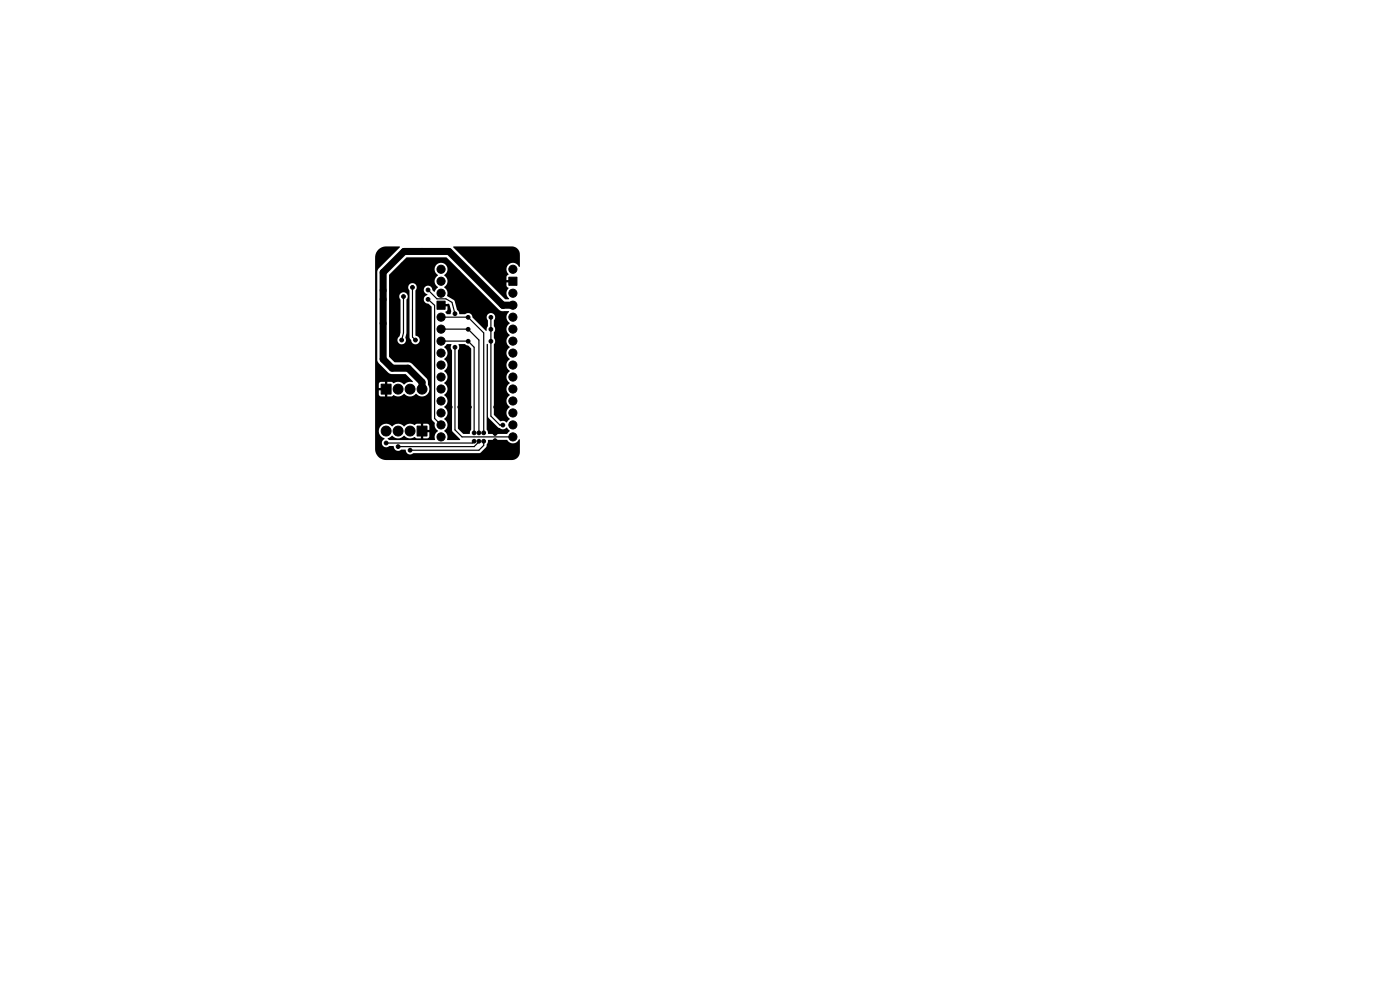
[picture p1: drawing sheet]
<svg xmlns="http://www.w3.org/2000/svg" width="297mm" height="210mm" viewBox="0 0 297 210" stroke-linecap="round" stroke-linejoin="round" font-family="sans-serif">
<g fill="#000" stroke="#000" stroke-width=".21">
<path d="M92.7 63.9h1.7v1.7h-1.7zM107.9 58.8h1.8v1.7h-1.8zM80.9 81.5h2.1v2.1h-2.1zM88.5 90.4h2.1v2.1h-2.1z"/>
<circle cx="82.4" cy="54" r=".4"/>
<circle cx="85.5" cy="56.1" r=".4"/>
<circle cx="89.5" cy="53.3" r=".5"/>
<circle cx="93.6" cy="59.7" r=".86"/>
<circle cx="93.6" cy="57.1" r=".86"/>
<circle cx="97.2" cy="57.8" r=".4"/>
<circle cx="99.7" cy="55.2" r=".4"/>
<circle cx="108.8" cy="57.1" r=".86"/>
<circle cx="81.3" cy="63.5" r=".4"/>
<circle cx="81.3" cy="61.6" r=".4"/>
<circle cx="81.3" cy="68.6" r=".4"/>
<circle cx="85.2" cy="72.1" r=".4"/>
<circle cx="85.6" cy="62.9" r=".4"/>
<circle cx="87.5" cy="61" r=".4"/>
<circle cx="88.1" cy="72.1" r=".4"/>
<circle cx="90.8" cy="61.5" r=".4"/>
<circle cx="90.8" cy="63.5" r=".4"/>
<circle cx="90.8" cy="71.4" r=".4"/>
<circle cx="93.6" cy="77.4" r=".86"/>
<circle cx="93.6" cy="72.4" r=".86"/>
<circle cx="93.6" cy="69.8" r=".86"/>
<circle cx="93.6" cy="74.9" r=".86"/>
<circle cx="93.6" cy="80" r=".86"/>
<circle cx="93.6" cy="62.2" r=".86"/>
<circle cx="93.6" cy="67.3" r=".86"/>
<circle cx="96.5" cy="73.7" r=".4"/>
<circle cx="96.5" cy="66.5" r=".4"/>
<circle cx="99.3" cy="67.3" r=".4"/>
<circle cx="99.3" cy="72.4" r=".4"/>
<circle cx="99.3" cy="69.9" r=".4"/>
<circle cx="104.1" cy="67.3" r=".4"/>
<circle cx="104.1" cy="72.4" r=".4"/>
<circle cx="104.1" cy="69.9" r=".4"/>
<circle cx="108.8" cy="67.3" r=".86"/>
<circle cx="108.8" cy="74.9" r=".86"/>
<circle cx="108.8" cy="77.4" r=".86"/>
<circle cx="108.8" cy="64.7" r=".86"/>
<circle cx="108.8" cy="69.8" r=".86"/>
<circle cx="108.8" cy="62.2" r=".86"/>
<circle cx="108.8" cy="72.4" r=".86"/>
<circle cx="108.8" cy="80" r=".86"/>
<circle cx="81.9" cy="91.4" r="1.05"/>
<circle cx="81.9" cy="94" r=".4"/>
<circle cx="84.5" cy="94.7" r=".4"/>
<circle cx="84.5" cy="91.4" r="1.05"/>
<circle cx="84.5" cy="82.5" r="1.05"/>
<circle cx="87" cy="95.5" r=".4"/>
<circle cx="87" cy="82.5" r="1.05"/>
<circle cx="87" cy="91.4" r="1.05"/>
<circle cx="89.5" cy="82.5" r="1.05"/>
<circle cx="93.6" cy="82.5" r=".86"/>
<circle cx="93.6" cy="90.1" r=".86"/>
<circle cx="93.6" cy="85.1" r=".86"/>
<circle cx="93.6" cy="87.6" r=".86"/>
<circle cx="93.6" cy="92.7" r=".86"/>
<circle cx="95.5" cy="86.4" r=".4"/>
<circle cx="97.5" cy="86.4" r=".4"/>
<circle cx="99.6" cy="86.4" r=".4"/>
<circle cx="100.6" cy="91.8" r=".4"/>
<circle cx="100.6" cy="93.6" r=".4"/>
<circle cx="101.6" cy="91.8" r=".4"/>
<circle cx="101.6" cy="93.6" r=".4"/>
<circle cx="102.6" cy="91.8" r=".4"/>
<circle cx="102.6" cy="93.6" r=".4"/>
<circle cx="105" cy="92" r=".4"/>
<circle cx="105" cy="93.5" r=".4"/>
<circle cx="105.2" cy="86.4" r=".4"/>
<circle cx="106.7" cy="90.2" r=".4"/>
<circle cx="108.8" cy="87.6" r=".86"/>
<circle cx="108.8" cy="82.5" r=".86"/>
<circle cx="108.8" cy="92.7" r=".86"/>
<circle cx="108.8" cy="85.1" r=".86"/>
<circle cx="108.8" cy="90.1" r=".86"/>
</g>
<g fill="none" stroke="#000" stroke-width=".25">
<path d="M82 54h.4M85.5 56.1h.6M97.2 57.8v1.3M99.7 55.2h1.3M85.6 62.9v7.7l-.4 1.5M87.5 61v10.5l.6 .6M90.8 71.4v.4M90.8 61.5l1.9 1.9h1.9l1.3 .7 .6 2.4M90.8 63.5l1.4 1.3v24l1.4 1.3M93.6 69.8h5.7l2.3 2.3v19.7M93.6 67.3h5.7l3.3 3.3v21.2M93.6 72.4h5.7l1.3 1.3v18.1"/>
<path d="M96.5 73.7v17.5l1.5 1.5h10.8M104.1 67.3v21l1.9 1.9h.7M95.5 85.3v1.1M97.5 86.4v.7M99.6 86.4v.7M100.6 93.6l-.4 .4h-18.3M101.6 93.6l-1 1.1h-16.1M102.6 93.6v.9l-1 1h-14.6M105 92h.7M105 93.5h.7M105.2 85.6v.8"/>
</g>
<path d="M108.8 64.7l-2.1 .1-11.5-11.5h-9.5l-4.4 4.5v18.4l1.9 1.9h3.4l2.9 3v1.5" fill="none" stroke="#000" stroke-width="1.5"/>
<path d="M80.4 52.9l1.2-.6h3.1l.1 .1-4.4 4.5-.3 .6-.1 18.9 .3 .6 2.2 2.1 .6 .3h3l1.5 1.5-.2 .2a1.76 1.76 0 0 0-1.7 .5 1.72 1.72 0 0 0-2.3-.3l-.3-.3h-.9v1.1h-.5v-1.1h-.9l-.4 .4v.9h1v.5h-1l.1 1.2 1.2 .1v-1.1h.5v1.1h.9a.53 .53 0 0 1 .9-.1 1.85 1.85 0 0 0 1.8-.5 1.67 1.67 0 0 0 2.5 0 1.58 1.58 0 0 0 2.2 .3 1.58 1.58 0 0 0 .3-2.2v-.8l-.3-.5-3.2-3.2-.6-.2h-2.9l-1.2-1.2-.1-3.6h1.8v.2a.92 .92 0 0 0 1.3 .7 .92 .92 0 0 0 .4-1.4l.2-1v-7a.92 .92 0 0 0 .1-1.3 .92 .92 0 0 0-1.4 0 .92 .92 0 0 0 .1 1.3v6.9l-.2 .8-.4 .5-.1 .3h-1.8v-11.1h4.1l.3 .7v9.9l.3 .5a.94 .94 0 0 0 .9 .9 .94 .94 0 0 0 1-.9 .94 .94 0 0 0-1-1v-9.4a.91 .91 0 0 0-.2-1.5 .91 .91 0 0 0-1.3 .8h-4.1l.1-2.7 3.6-3.7h8.5l11.1 11.1 .6 .3h1.5l.1 .1a1.48 1.48 0 0 0 .2 2.5 1.49 1.49 0 0 0 0 2.5 1.49 1.49 0 0 0 0 2.5 1.49 1.49 0 0 0 0 2.6 1.49 1.49 0 0 0 0 2.5 1.49 1.49 0 0 0 0 2.6 1.49 1.49 0 0 0 0 2.5 1.49 1.49 0 0 0 0 2.5 1.49 1.49 0 0 0 0 2.6l-.8 .7a1.12 1.12 0 0 0-1.3-.2l-1.3-1.4v-15a.95 .95 0 0 0 0-1.3v-1.2a.95 .95 0 0 0 0-1.3v-1.3a.91 .91 0 0 0-.1-1.3 .91 .91 0 0 0-1.3 .1 .91 .91 0 0 0 .1 1.3v1.2l-.2 .5v.4l-.2 .1-2.8-2.8a.96 .96 0 0 0-.6-.9 .96 .96 0 0 0-1.1 .2l-1.1-.1-.2-.6-.3-.3-.6-2-1.5-.9a1.79 1.79 0 0 0-.7-1.9 1.49 1.49 0 0 0 0-2.5 1.4 1.4 0 0 0 .4-2.1 1.4 1.4 0 0 0-2.1 0 1.4 1.4 0 0 0 .4 2.1 1.49 1.49 0 0 0 0 2.5l-.7 1-.5-.4a.93 .93 0 0 0-.9-.9 .93 .93 0 0 0-.9 .9 .93 .93 0 0 0 .8 1l-.1 .1a.93 .93 0 0 0-.7 1 .93 .93 0 0 0 1 .8l.7 .7v23.7l.6 1a1.55 1.55 0 0 0 .7 1.6l-.1 .1a1.53 1.53 0 0 0-.5 1.8h-9.8a.21 .21 0 0 1-.2-.1 .21 .21 0 0 1 0-.3l.9-.5a1.67 1.67 0 0 0 2.6 0 1.73 1.73 0 0 0 2.2 .3l.4 .3h.9v-1.1h.5v1.1h.9l.4-.4v-.9h-1.1v-.5h1.1l-.2-1.2-1.1-.1v1h-.5v-1h-.9a.53 .53 0 0 1-.9 .1 1.77 1.77 0 0 0-1.8 .5 1.67 1.67 0 0 0-2.5 0 1.59 1.59 0 0 0-2.6 .2 1.59 1.59 0 0 0 1 2.3 .96 .96 0 0 0-.5 1.4 .96 .96 0 0 0 1.5 .2h.9a.98 .98 0 0 0 .6 1 .98 .98 0 0 0 1.1-.2h.8a.98 .98 0 0 0 .6 .9 .98 .98 0 0 0 1.1-.2h14l1.4-1.2 .5-1.6h3.9a1.48 1.48 0 0 0 1.4 .7 1.48 1.48 0 0 0 1.3-.8l.1 .1v2.6a1.71 1.71 0 0 1-1.7 1.7h-26.7a2.34 2.34 0 0 1-2.3-2.4v-40.6l.1-.8zM96.2 52.3h12.3a1.71 1.71 0 0 1 1.8 1.7v2.5l-.2 .1a1.42 1.42 0 0 0-2.1-.6 1.42 1.42 0 0 0-.1 2.2l-.4 .4-.1 .8h1v.5h-1l.1 .9 .4 .3a1.63 1.63 0 0 0 .1 2.3l-.9 .1-10.9-11zM94 64.5l1.1-.1 .2 .2 .4 1.5-.2 .5-.6 .1a.38 .38 0 0 1-.3-.6l.3-.4v-.7h-.9zM94.8 73h.9l.1 .1a1 1 0 0 0 .1 1.3v16.9l1.7 1.9-.1 .2-2.6-.1a1.76 1.76 0 0 0-.7-1.9 1.49 1.49 0 0 0 0-2.5 1.49 1.49 0 0 0 0-2.6 1.49 1.49 0 0 0 0-2.5 1.49 1.49 0 0 0 0-2.6 1.49 1.49 0 0 0 0-2.5 1.49 1.49 0 0 0 0-2.5 1.49 1.49 0 0 0 0-2.6zM97.3 73h1.4l.6 .3 .7 .6v17.2l-.4 1-1.3-.1-1.2-1.1 .1-16.6a1.09 1.09 0 0 0 .1-1.3zM103.3 73l.2 .1v15.3l.2 .3 2.2 2.1a1.18 1.18 0 0 0 1.6-.1l.7 .7-.7 .7h-3.9l-.4-1z" fill="#000"/>
</svg>
